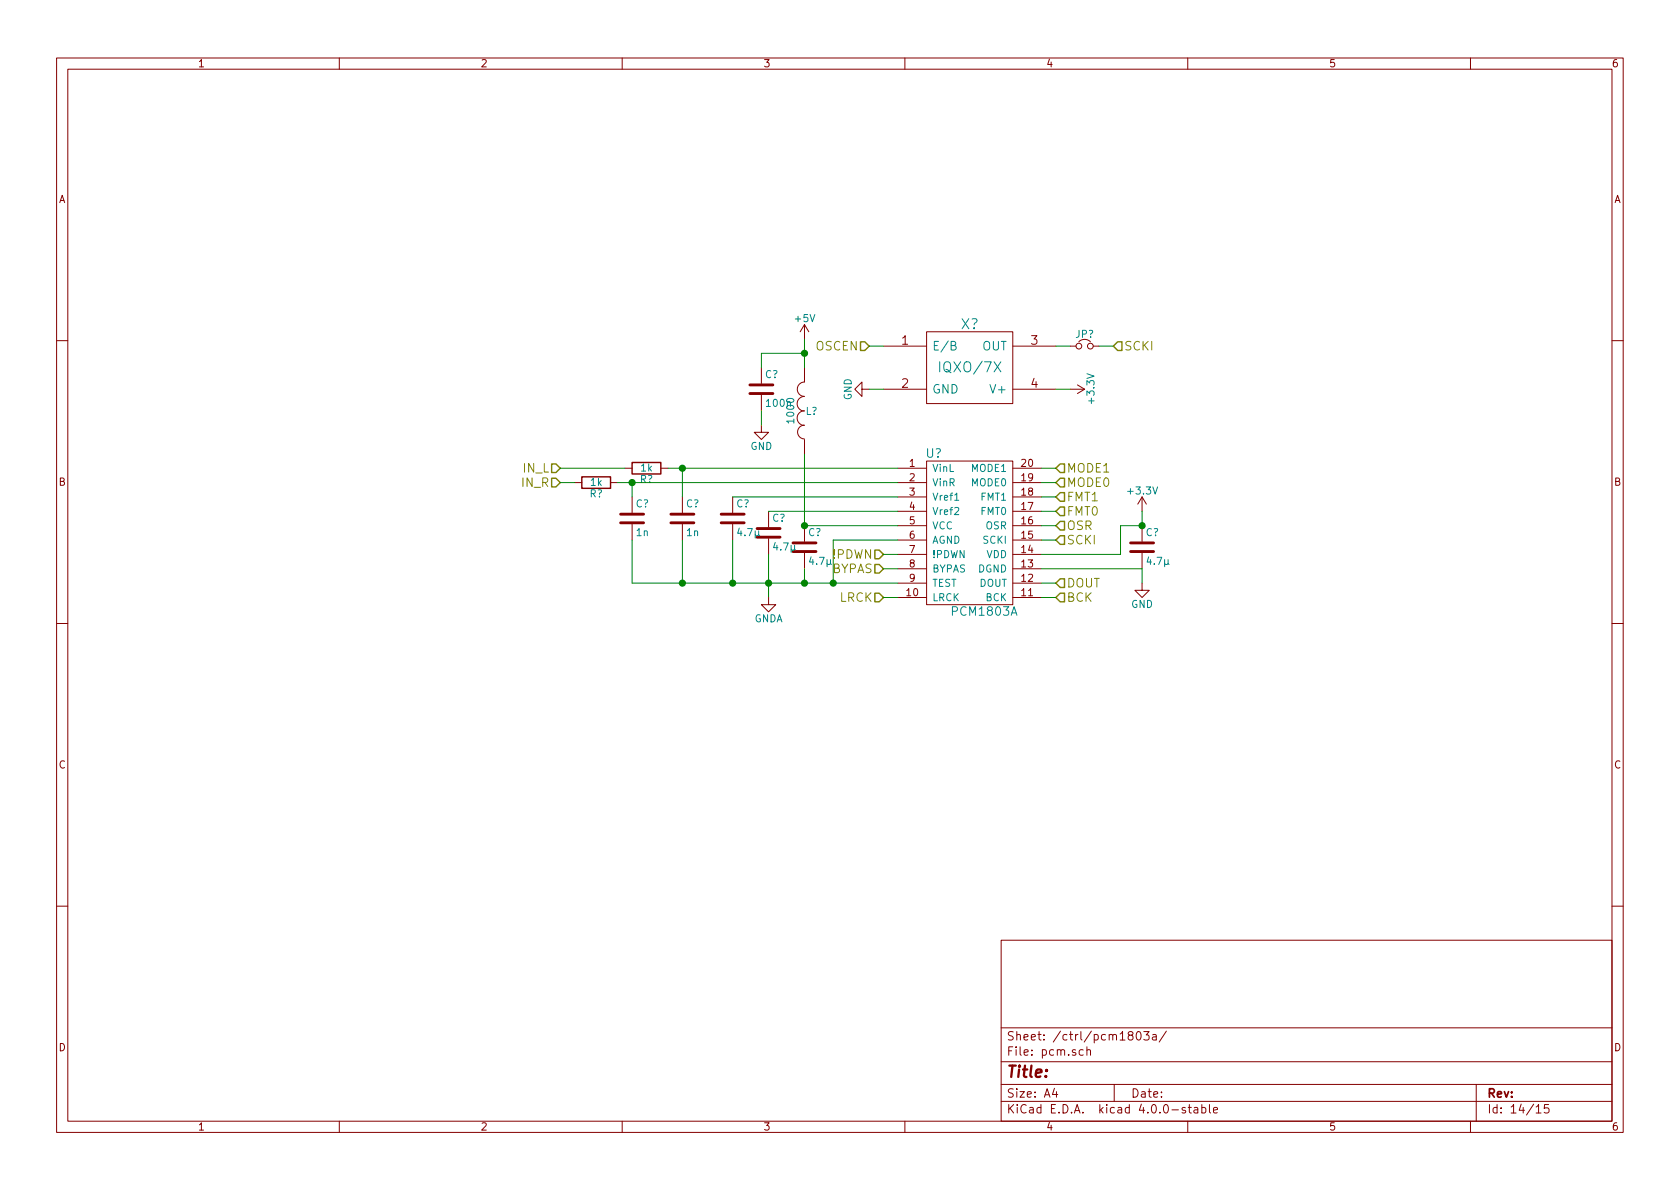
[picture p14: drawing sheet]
EESchema Schematic File Version 2
LIBS:power
LIBS:stmbl_3.4-cache
EELAYER 25 0
EELAYER END
$Descr A4 11693 8268
encoding utf-8
Sheet 14 15
Title ""
Date ""
Rev ""
Comp ""
Comment1 ""
Comment2 ""
Comment3 ""
Comment4 ""
$EndDescr
$Comp
L C C?
U 1 1
P 4400 3600
F 0 "C?" H 4425 3700 50  0000 L CNN
F 1 "1n" H 4425 3500 50  0000 L CNN
F 2 "" H 4438 3450 30  0000 C CNN
F 3 "" H 4400 3600 60  0000 C CNN
	1    4400 3600
	1    0    0    -1  
$EndComp
$Comp
L R R?
U 1 1
P 4500 3250
F 0 "R?" V 4580 3250 50  0000 C CNN
F 1 "1k" V 4500 3250 50  0000 C CNN
F 2 "" V 4430 3250 30  0000 C CNN
F 3 "" H 4500 3250 30  0000 C CNN
	1    4500 3250
	0    1    1    0   
$EndComp
$Comp
L R R?
U 1 1
P 4150 3350
F 0 "R?" V 4230 3350 50  0000 C CNN
F 1 "1k" V 4150 3350 50  0000 C CNN
F 2 "" V 4080 3350 30  0000 C CNN
F 3 "" H 4150 3350 30  0000 C CNN
	1    4150 3350
	0    1    1    0   
$EndComp
$Comp
L C C?
U 1 1
P 4750 3600
F 0 "C?" H 4775 3700 50  0000 L CNN
F 1 "1n" H 4775 3500 50  0000 L CNN
F 2 "" H 4788 3450 30  0000 C CNN
F 3 "" H 4750 3600 60  0000 C CNN
	1    4750 3600
	1    0    0    -1  
$EndComp
$Comp
L C C?
U 1 1
P 5600 3800
F 0 "C?" H 5625 3900 50  0000 L CNN
F 1 "4.7µ" H 5625 3700 50  0000 L CNN
F 2 "" H 5638 3650 30  0000 C CNN
F 3 "" H 5600 3800 60  0000 C CNN
	1    5600 3800
	1    0    0    -1  
$EndComp
$Comp
L PCM1803A U?
U 1 1
P 6750 3650
F 0 "U?" H 6500 4150 60  0000 C CNN
F 1 "PCM1803A" H 6850 3050 60  0000 C CNN
F 2 "" H 6750 3650 60  0000 C CNN
F 3 "" H 6750 3650 60  0000 C CNN
	1    6750 3650
	1    0    0    -1  
$EndComp
$Comp
L C C?
U 1 1
P 5350 3700
F 0 "C?" H 5375 3800 50  0000 L CNN
F 1 "4.7µ" H 5375 3600 50  0000 L CNN
F 2 "" H 5388 3550 30  0000 C CNN
F 3 "" H 5350 3700 60  0000 C CNN
	1    5350 3700
	1    0    0    -1  
$EndComp
$Comp
L C C?
U 1 1
P 5100 3600
F 0 "C?" H 5125 3700 50  0000 L CNN
F 1 "4.7µ" H 5125 3500 50  0000 L CNN
F 2 "" H 5138 3450 30  0000 C CNN
F 3 "" H 5100 3600 60  0000 C CNN
	1    5100 3600
	1    0    0    -1  
$EndComp
$Comp
L C C?
U 1 1
P 7950 3800
F 0 "C?" H 7975 3900 50  0000 L CNN
F 1 "4.7µ" H 7975 3700 50  0000 L CNN
F 2 "" H 7988 3650 30  0000 C CNN
F 3 "" H 7950 3800 60  0000 C CNN
	1    7950 3800
	1    0    0    -1  
$EndComp
$Comp
L +3.3V #PWR?
U 1 1
P 7950 3550
F 0 "#PWR?" H 7950 3400 50  0001 C CNN
F 1 "+3.3V" H 7950 3690 50  0000 C CNN
F 2 "" H 7950 3550 60  0000 C CNN
F 3 "" H 7950 3550 60  0000 C CNN
	1    7950 3550
	1    0    0    -1  
$EndComp
$Comp
L +5V #PWR?
U 1 1
P 5600 2350
F 0 "#PWR?" H 5600 2200 50  0001 C CNN
F 1 "+5V" H 5600 2490 50  0000 C CNN
F 2 "" H 5600 2350 60  0000 C CNN
F 3 "" H 5600 2350 60  0000 C CNN
	1    5600 2350
	1    0    0    -1  
$EndComp
Wire Wire Line
	4300 3350 6250 3350
Wire Wire Line
	4400 3350 4400 3450
Connection ~ 4400 3350
Wire Wire Line
	4650 3250 6250 3250
Wire Wire Line
	4750 3250 4750 3450
Connection ~ 4750 3250
Wire Wire Line
	5100 3450 6250 3450
Wire Wire Line
	5350 3550 6250 3550
Wire Wire Line
	6250 3650 5600 3650
Wire Wire Line
	6250 3750 5800 3750
Wire Wire Line
	5800 3750 5800 4050
Wire Wire Line
	5350 3850 5350 4150
Wire Wire Line
	5100 3750 5100 4050
Wire Wire Line
	4750 3750 4750 4050
Wire Wire Line
	4400 3750 4400 4050
Wire Wire Line
	4400 4050 6250 4050
Connection ~ 5800 4050
Connection ~ 4750 4050
Connection ~ 5100 4050
Connection ~ 5350 4050
Wire Wire Line
	5600 3950 5600 4050
Connection ~ 5600 4050
Wire Wire Line
	7250 3950 7950 3950
Wire Wire Line
	7950 3650 7800 3650
Wire Wire Line
	7250 3850 7800 3850
Wire Wire Line
	5600 3650 5600 3150
Connection ~ 5600 3650
Wire Wire Line
	7950 3550 7950 3650
Connection ~ 7950 3650
Text HLabel 7350 3350 2    60   Input ~ 0
MODE0
Text HLabel 7350 3250 2    60   Input ~ 0
MODE1
Text HLabel 7350 3450 2    60   Input ~ 0
FMT1
Text HLabel 7350 3550 2    60   Input ~ 0
FMT0
Wire Wire Line
	7250 3550 7350 3550
Wire Wire Line
	7250 3450 7350 3450
Wire Wire Line
	7250 3350 7350 3350
Wire Wire Line
	7250 3250 7350 3250
Wire Wire Line
	7800 3850 7800 3650
Text HLabel 7350 3650 2    60   Input ~ 0
OSR
Text HLabel 7350 3750 2    60   Input ~ 0
SCKI
Text HLabel 7350 4050 2    60   Input ~ 0
DOUT
Text HLabel 7350 4150 2    60   Input ~ 0
BCK
Text HLabel 6150 4150 0    60   Input ~ 0
LRCK
Text HLabel 6150 3950 0    60   Input ~ 0
BYPAS
Text HLabel 6150 3850 0    60   Input ~ 0
!PDWN
Wire Wire Line
	7250 3650 7350 3650
Wire Wire Line
	7250 3750 7350 3750
Wire Wire Line
	7250 4050 7350 4050
Wire Wire Line
	7250 4150 7350 4150
Wire Wire Line
	6250 4150 6150 4150
Wire Wire Line
	6250 3950 6150 3950
Wire Wire Line
	6250 3850 6150 3850
Text HLabel 3900 3250 0    60   Input ~ 0
IN_L
Text HLabel 3900 3350 0    60   Input ~ 0
IN_R
Wire Wire Line
	3900 3350 4000 3350
Wire Wire Line
	3900 3250 4350 3250
$Comp
L IQXO/7X X?
U 1 1
P 6750 2550
F 0 "X?" H 6750 2850 70  0000 C CNN
F 1 "IQXO/7X" H 6750 2550 70  0000 C CNN
F 2 "" H 6750 2550 60  0000 C CNN
F 3 "" H 6750 2550 60  0000 C CNN
	1    6750 2550
	1    0    0    -1  
$EndComp
Text HLabel 7750 2400 2    60   Input ~ 0
SCKI
$Comp
L +3.3V #PWR?
U 1 1
P 7450 2700
F 0 "#PWR?" H 7450 2550 50  0001 C CNN
F 1 "+3.3V" H 7450 2840 50  0000 C CNN
F 2 "" H 7450 2700 60  0000 C CNN
F 3 "" H 7450 2700 60  0000 C CNN
	1    7450 2700
	0    1    1    0   
$EndComp
$Comp
L GNDA #PWR?
U 1 1
P 5350 4150
F 0 "#PWR?" H 5350 3900 50  0001 C CNN
F 1 "GNDA" H 5350 4000 50  0000 C CNN
F 2 "" H 5350 4150 60  0000 C CNN
F 3 "" H 5350 4150 60  0000 C CNN
	1    5350 4150
	1    0    0    -1  
$EndComp
$Comp
L GND #PWR?
U 1 1
P 7950 4050
F 0 "#PWR?" H 7950 3800 50  0001 C CNN
F 1 "GND" H 7950 3900 50  0000 C CNN
F 2 "" H 7950 4050 60  0000 C CNN
F 3 "" H 7950 4050 60  0000 C CNN
	1    7950 4050
	1    0    0    -1  
$EndComp
Wire Wire Line
	7950 3950 7950 4050
$Comp
L GND #PWR?
U 1 1
P 6050 2700
F 0 "#PWR?" H 6050 2450 50  0001 C CNN
F 1 "GND" H 6050 2550 50  0000 C CNN
F 2 "" H 6050 2700 60  0000 C CNN
F 3 "" H 6050 2700 60  0000 C CNN
	1    6050 2700
	0    1    1    0   
$EndComp
Wire Wire Line
	6050 2700 6150 2700
Wire Wire Line
	7350 2700 7450 2700
Wire Wire Line
	7350 2400 7450 2400
Wire Wire Line
	7650 2400 7750 2400
Text HLabel 6050 2400 0    60   Input ~ 0
OSCEN
Wire Wire Line
	6050 2400 6150 2400
$Comp
L Jumper_NC_Small JP?
U 1 1
P 7550 2400
F 0 "JP?" H 7550 2480 50  0000 C CNN
F 1 "Jumper_NC_Small" H 7560 2340 50  0001 C CNN
F 2 "" H 7550 2400 60  0000 C CNN
F 3 "" H 7550 2400 60  0000 C CNN
	1    7550 2400
	1    0    0    -1  
$EndComp
$Comp
L INDUCTOR L?
U 1 1
P 5600 2850
F 0 "L?" H 5550 2850 50  0000 C CNN
F 1 "1000" V 5700 2850 50  0000 C CNN
F 2 "" H 5600 2850 60  0000 C CNN
F 3 "" H 5600 2850 60  0000 C CNN
	1    5600 2850
	-1   0    0    1   
$EndComp
Wire Wire Line
	5600 2350 5600 2550
$Comp
L C C?
U 1 1
P 5300 2700
F 0 "C?" H 5325 2800 50  0000 L CNN
F 1 "100n" H 5325 2600 50  0000 L CNN
F 2 "" H 5338 2550 30  0000 C CNN
F 3 "" H 5300 2700 60  0000 C CNN
	1    5300 2700
	1    0    0    -1  
$EndComp
Wire Wire Line
	5600 2450 5300 2450
Wire Wire Line
	5300 2450 5300 2550
Connection ~ 5600 2450
$Comp
L GND #PWR?
U 1 1
P 5300 2950
F 0 "#PWR?" H 5300 2700 50  0001 C CNN
F 1 "GND" H 5300 2800 50  0000 C CNN
F 2 "" H 5300 2950 60  0000 C CNN
F 3 "" H 5300 2950 60  0000 C CNN
	1    5300 2950
	1    0    0    -1  
$EndComp
Wire Wire Line
	5300 2850 5300 2950
$EndSCHEMATC
